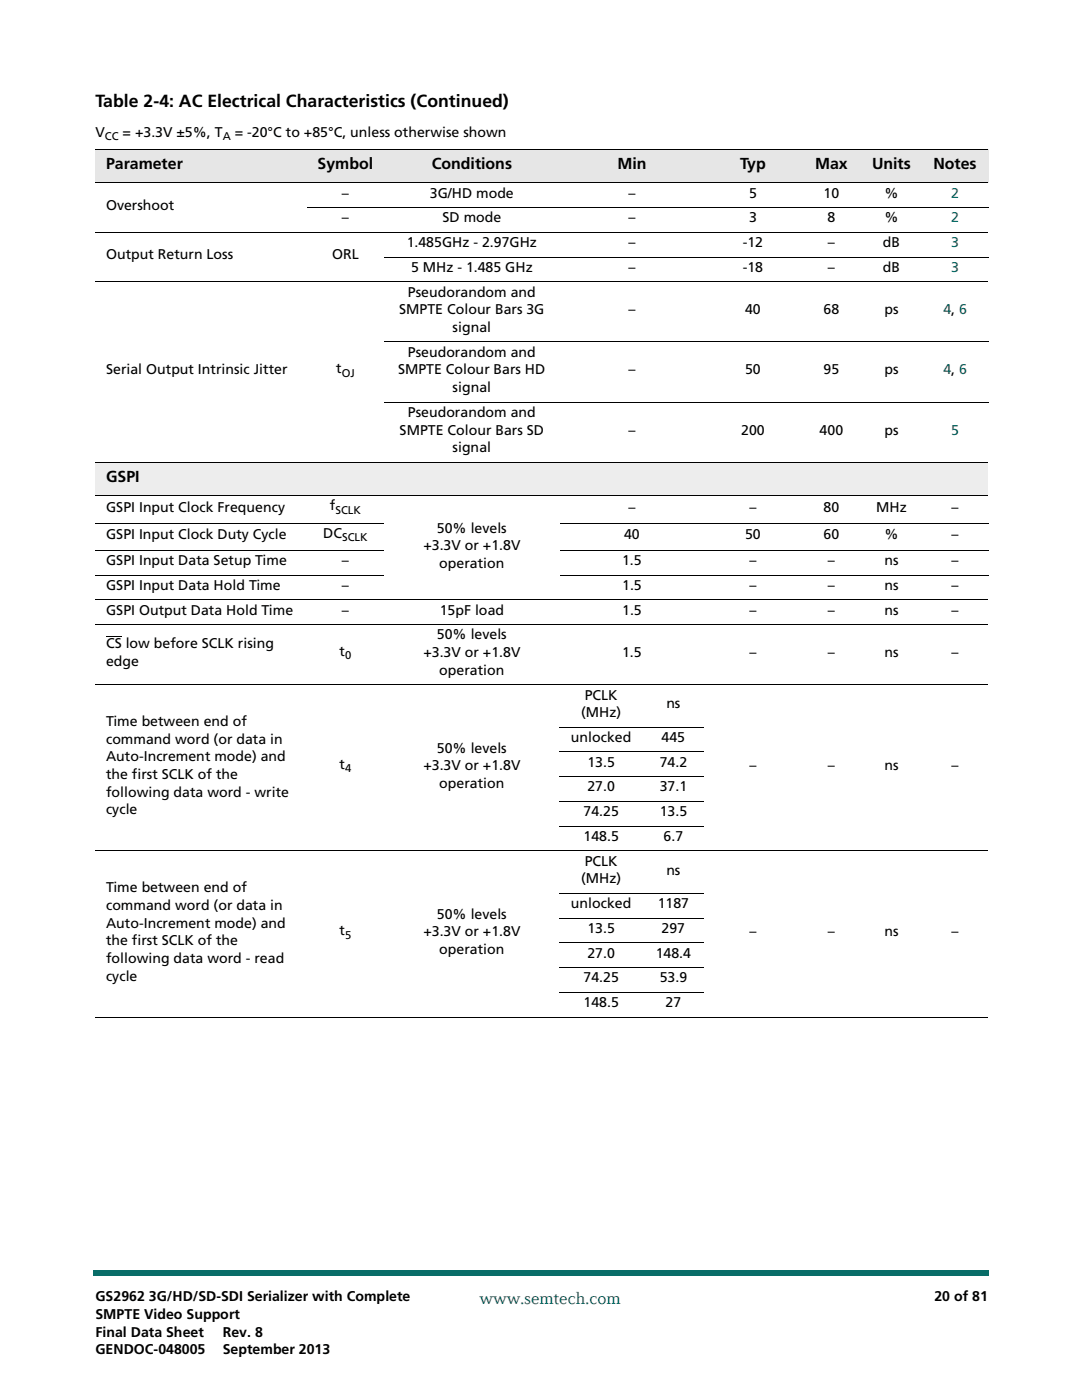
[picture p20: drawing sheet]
<svg xmlns="http://www.w3.org/2000/svg" width="216mm" height="279mm" viewBox="0 0 216 279" stroke-linecap="round" stroke-linejoin="round" font-family="sans-serif">
<defs><g id="words">
<text font-size="3.5" x="19" y="21.4">Table 2-4: AC Electrical Characteristics (Continued)</text>
<text font-size="3.5" fill="#086d68" x="95.7" y="260.2">www.semtech.com</text>
<g font-size="3.2">
<text x="21.2" y="33.7">Parameter</text>
<text x="63.4" y="33.7">Symbol</text>
<text x="86.1" y="33.7">Conditions</text>
<text x="123.2" y="33.7">Min</text>
<text x="147.7" y="33.7">Typ</text>
<text x="162.6" y="33.7">Max</text>
<text x="174" y="33.7">Units</text>
<text x="186.3" y="33.7">Notes</text>
<text x="21.2" y="96.1">GSPI</text>
</g>
<g font-size="2.8">
<text x="19" y="27.3">V</text>
<text x="24.5" y="27.3">= +3.3V ±5%, T</text>
<text x="46.9" y="27.3">= -20°C to +85°C, unless otherwise shown</text>
<text x="21.2" y="41.9">Overshoot</text>
<text x="68.2" y="39.4">–</text>
<text x="85.8" y="39.4">3G/HD mode</text>
<text x="125.4" y="39.4">–</text>
<text x="149.5" y="39.4">5</text>
<text x="164.3" y="39.4">10</text>
<text x="176.5" y="39.4">%</text>
<text x="68.2" y="44.4">–</text>
<text x="88.3" y="44.4">SD mode</text>
<text x="125.4" y="44.4">–</text>
<text x="149.5" y="44.4">3</text>
<text x="165.1" y="44.4">8</text>
<text x="176.5" y="44.4">%</text>
<text x="21.2" y="51.8">Output Return Loss</text>
<text x="66.3" y="51.8">ORL</text>
<text x="81.2" y="49.3">1.485GHz - 2.97GHz</text>
<text x="125.4" y="49.3">–</text>
<text x="148.2" y="49.3">-12</text>
<text x="165.2" y="49.3">–</text>
<text x="176.2" y="49.3">dB</text>
<text x="81.4" y="59.2">Pseudorandom and</text>
<text x="82" y="54.3">5 MHz - 1.485 GHz</text>
<text x="125.4" y="54.3">–</text>
<text x="148.2" y="54.3">-18</text>
<text x="165.2" y="54.3">–</text>
<text x="176.2" y="54.3">dB</text>
<text x="79.6" y="62.7">SMPTE Colour Bars 3G</text>
<text x="125.4" y="62.7">–</text>
<text x="148.7" y="62.7">40</text>
<text x="164.3" y="62.7">68</text>
<text x="176.5" y="62.7">ps</text>
<text x="81.4" y="71.2">Pseudorandom and</text>
<text x="90.3" y="66.3">signal</text>
<text x="21.2" y="74.7">Serial Output Intrinsic Jitter</text>
<text x="67.1" y="74.5">t</text>
<text x="79.4" y="74.7">SMPTE Colour Bars HD</text>
<text x="125.4" y="74.7">–</text>
<text x="148.7" y="74.7">50</text>
<text x="164.3" y="74.7">95</text>
<text x="176.5" y="74.7">ps</text>
<text x="81.4" y="83.2">Pseudorandom and</text>
<text x="90.3" y="78.3">signal</text>
<text x="79.7" y="86.7">SMPTE Colour Bars SD</text>
<text x="125.4" y="86.7">–</text>
<text x="147.9" y="86.7">200</text>
<text x="163.6" y="86.7">400</text>
<text x="176.5" y="86.7">ps</text>
<text x="90.3" y="90.2">signal</text>
<text x="65.8" y="101.9">f</text>
<text x="21.2" y="107.6">GSPI Input Clock Duty Cycle</text>
<text x="21.2" y="102.1">GSPI Input Clock Frequency</text>
<text x="64.5" y="107.3">DC</text>
<text x="87.2" y="106.3">50% levels</text>
<text x="124.5" y="107.6">40</text>
<text x="125.4" y="102.1">–</text>
<text x="148.7" y="107.6">50</text>
<text x="149.5" y="102.1">–</text>
<text x="164.3" y="102.1">80</text>
<text x="164.3" y="107.6">60</text>
<text x="174.8" y="102.1">MHz</text>
<text x="176.5" y="107.6">%</text>
<text x="189.9" y="102.1">–</text>
<text x="189.9" y="107.6">–</text>
<text x="21.2" y="112.8">GSPI Input Data Setup Time</text>
<text x="68.2" y="112.8">–</text>
<text x="84.5" y="109.8">+3.3V or +1.8V</text>
<text x="87.7" y="113.3">operation</text>
<text x="124.1" y="112.8">1.5</text>
<text x="149.5" y="112.8">–</text>
<text x="165.2" y="112.8">–</text>
<text x="176.5" y="112.8">ns</text>
<text x="189.9" y="112.8">–</text>
<text x="21.2" y="117.7">GSPI Input Data Hold Time</text>
<text x="68.2" y="117.7">–</text>
<text x="124.1" y="117.7">1.5</text>
<text x="149.5" y="117.7">–</text>
<text x="165.2" y="117.7">–</text>
<text x="176.5" y="117.7">ns</text>
<text x="189.9" y="117.7">–</text>
<text x="21.2" y="122.7">GSPI Output Data Hold Time</text>
<text x="68.2" y="122.7">–</text>
<text x="87.7" y="122.7">15pF load</text>
<text x="124.1" y="122.7">1.5</text>
<text x="149.5" y="122.7">–</text>
<text x="165.2" y="122.7">–</text>
<text x="176.5" y="122.7">ns</text>
<text x="189.9" y="122.7">–</text>
<text x="21.2" y="129.4">CS low before SCLK rising</text>
<text x="67.8" y="130.9">t</text>
<text x="84.5" y="131.1">+3.3V or +1.8V</text>
<text x="87.2" y="127.6">50% levels</text>
<text x="124.1" y="131.1">1.5</text>
<text x="149.5" y="131.1">–</text>
<text x="165.2" y="131.1">–</text>
<text x="176.5" y="131.1">ns</text>
<text x="189.9" y="131.1">–</text>
<text x="21.2" y="132.9">edge</text>
<text x="87.7" y="134.7">operation</text>
<text x="116" y="143.1">(MHz)</text>
<text x="116.7" y="139.6">PCLK</text>
<text x="133" y="141.4">ns</text>
<text x="21.2" y="148.4">command word (or data in</text>
<text x="21.2" y="144.9">Time between end of</text>
<text x="113.9" y="148.1">unlocked</text>
<text x="132" y="148.1">445</text>
<text x="21.2" y="155.5">the first SCLK of the</text>
<text x="21.2" y="152">Auto-Increment mode) and</text>
<text x="67.8" y="153.5">t</text>
<text x="84.5" y="153.7">+3.3V or +1.8V</text>
<text x="87.2" y="150.2">50% levels</text>
<text x="117.2" y="153">13.5</text>
<text x="131.6" y="153">74.2</text>
<text x="149.5" y="153.7">–</text>
<text x="165.2" y="153.7">–</text>
<text x="176.5" y="153.7">ns</text>
<text x="189.9" y="153.7">–</text>
<text x="21.2" y="159">following data word - write</text>
<text x="87.7" y="157.2">operation</text>
<text x="117.2" y="157.9">27.0</text>
<text x="131.6" y="157.9">37.1</text>
<text x="21.2" y="162.5">cycle</text>
<text x="116.4" y="162.9">74.25</text>
<text x="116.4" y="167.8">148.5</text>
<text x="131.6" y="162.9">13.5</text>
<text x="132.4" y="167.8">6.7</text>
<text x="116.7" y="172.8">PCLK</text>
<text x="21.2" y="178.1">Time between end of</text>
<text x="116" y="176.3">(MHz)</text>
<text x="133" y="174.5">ns</text>
<text x="21.2" y="185.1">Auto-Increment mode) and</text>
<text x="21.2" y="181.6">command word (or data in</text>
<text x="87.2" y="183.3">50% levels</text>
<text x="113.9" y="181.2">unlocked</text>
<text x="131.2" y="181.2">1187</text>
<text x="21.2" y="188.6">the first SCLK of the</text>
<text x="67.8" y="186.6">t</text>
<text x="84.5" y="186.9">+3.3V or +1.8V</text>
<text x="87.7" y="190.4">operation</text>
<text x="117.2" y="186.2">13.5</text>
<text x="117.2" y="191.1">27.0</text>
<text x="130.9" y="191.1">148.4</text>
<text x="132" y="186.2">297</text>
<text x="149.5" y="186.9">–</text>
<text x="165.2" y="186.9">–</text>
<text x="176.5" y="186.9">ns</text>
<text x="189.9" y="186.9">–</text>
<text x="21.2" y="195.7">cycle</text>
<text x="21.2" y="192.2">following data word - read</text>
<text x="116.4" y="196">74.25</text>
<text x="131.6" y="196">53.9</text>
<text x="116.4" y="201">148.5</text>
<text x="132.8" y="201">27</text>
<text x="19" y="259.7">GS2962 3G/HD/SD-SDI Serializer with Complete</text>
<text x="19" y="263.2">SMPTE Video Support</text>
<text x="186.5" y="259.7">20 of 81</text>
<text x="19" y="266.7">Final Data Sheet</text>
<text x="44.4" y="266.7">Rev. 8</text>
<text x="19" y="270.3">GENDOC-048005</text>
<text x="44.5" y="270.3">September 2013</text>
</g>
<g font-size="2.8" fill="#086d68">
<text x="189.8" y="39.4">2</text>
<text x="189.8" y="44.4">2</text>
<text x="189.8" y="49.3">3</text>
<text x="189.8" y="54.3">3</text>
<text x="188.2" y="62.7">4, 6</text>
<text x="188.2" y="74.7">4, 6</text>
<text x="189.8" y="86.7">5</text>
</g>
<g font-size="2.2">
<text x="20.9" y="28">CC</text>
<text x="44.4" y="28">A</text>
<text x="68.2" y="75.2">OJ</text>
<text x="66.9" y="102.6">SCLK</text>
<text x="68.3" y="108">SCLK</text>
<text x="68.9" y="131.6">0</text>
<text x="68.9" y="154.2">4</text>
<text x="68.9" y="187.3">5</text>
</g>
</g></defs>
<g fill="#086d68">
<path d="M18.5 253.5h.5v1h-.5z"/>
<path d="M19 253.5h178.4v1h-178.4z"/>
</g>
<g fill="#fff">
<path d="M6.3 0h203.2v9.5h-203.2z"/>
<path d="M6.8 .5h201.9v8.1h-201.9z"/>
</g>
<path d="M19 92.2h178.2v6.7h-178.2z" fill="#ededed"/>
<path d="M21.2 127h3.1" fill="none" stroke="#000" stroke-width=".2"/>
<g fill="#e6e6e6">
<path d="M19 29.8h42.3v6.7h-42.3z"/>
<path d="M61.3 29.8h15.3v6.7h-15.3z"/>
<path d="M76.6 29.8h35.1v6.7h-35.1z"/>
<path d="M111.7 29.8h28.8v6.7h-28.8z"/>
<path d="M140.5 29.8h19.5v6.7h-19.5z"/>
<path d="M160 29.8h11.8v6.7h-11.8z"/>
<path d="M171.8 29.8h12.1v6.7h-12.1z"/>
<path d="M183.9 29.8h13.3v6.7h-13.3z"/>
</g>
<g fill="none" stroke="#000" stroke-width=".2">
<path d="M19 29.8h178.2M19 36.5h178.2M19 46.4h178.2M19 56.3h178.2M61.3 41.4h135.9M76.6 51.3h120.6M76.6 68.2h120.6M19 92.2h178.2M19 98.9h178.2M76.6 80.2h120.6M19 104.4h57.6M19 109.9h57.6"/>
<path d="M19 114.8h57.6M19 119.7h178.2M111.7 104.4h85.5M111.7 109.9h85.5M111.7 114.8h85.5M19 124.7h178.2M19 136.7h178.2M111.7 145.1h28.8M111.7 150.1h28.8M111.7 155h28.8M111.7 160h28.8M19 169.8h178.2"/>
<path d="M111.7 164.9h28.8M111.7 178.3h28.8M111.7 183.2h28.8M111.7 188.2h28.8M111.7 193.1h28.8M111.7 198.1h28.8M19 203h178.2"/>
</g>
<use href="#words"/>
</svg>
